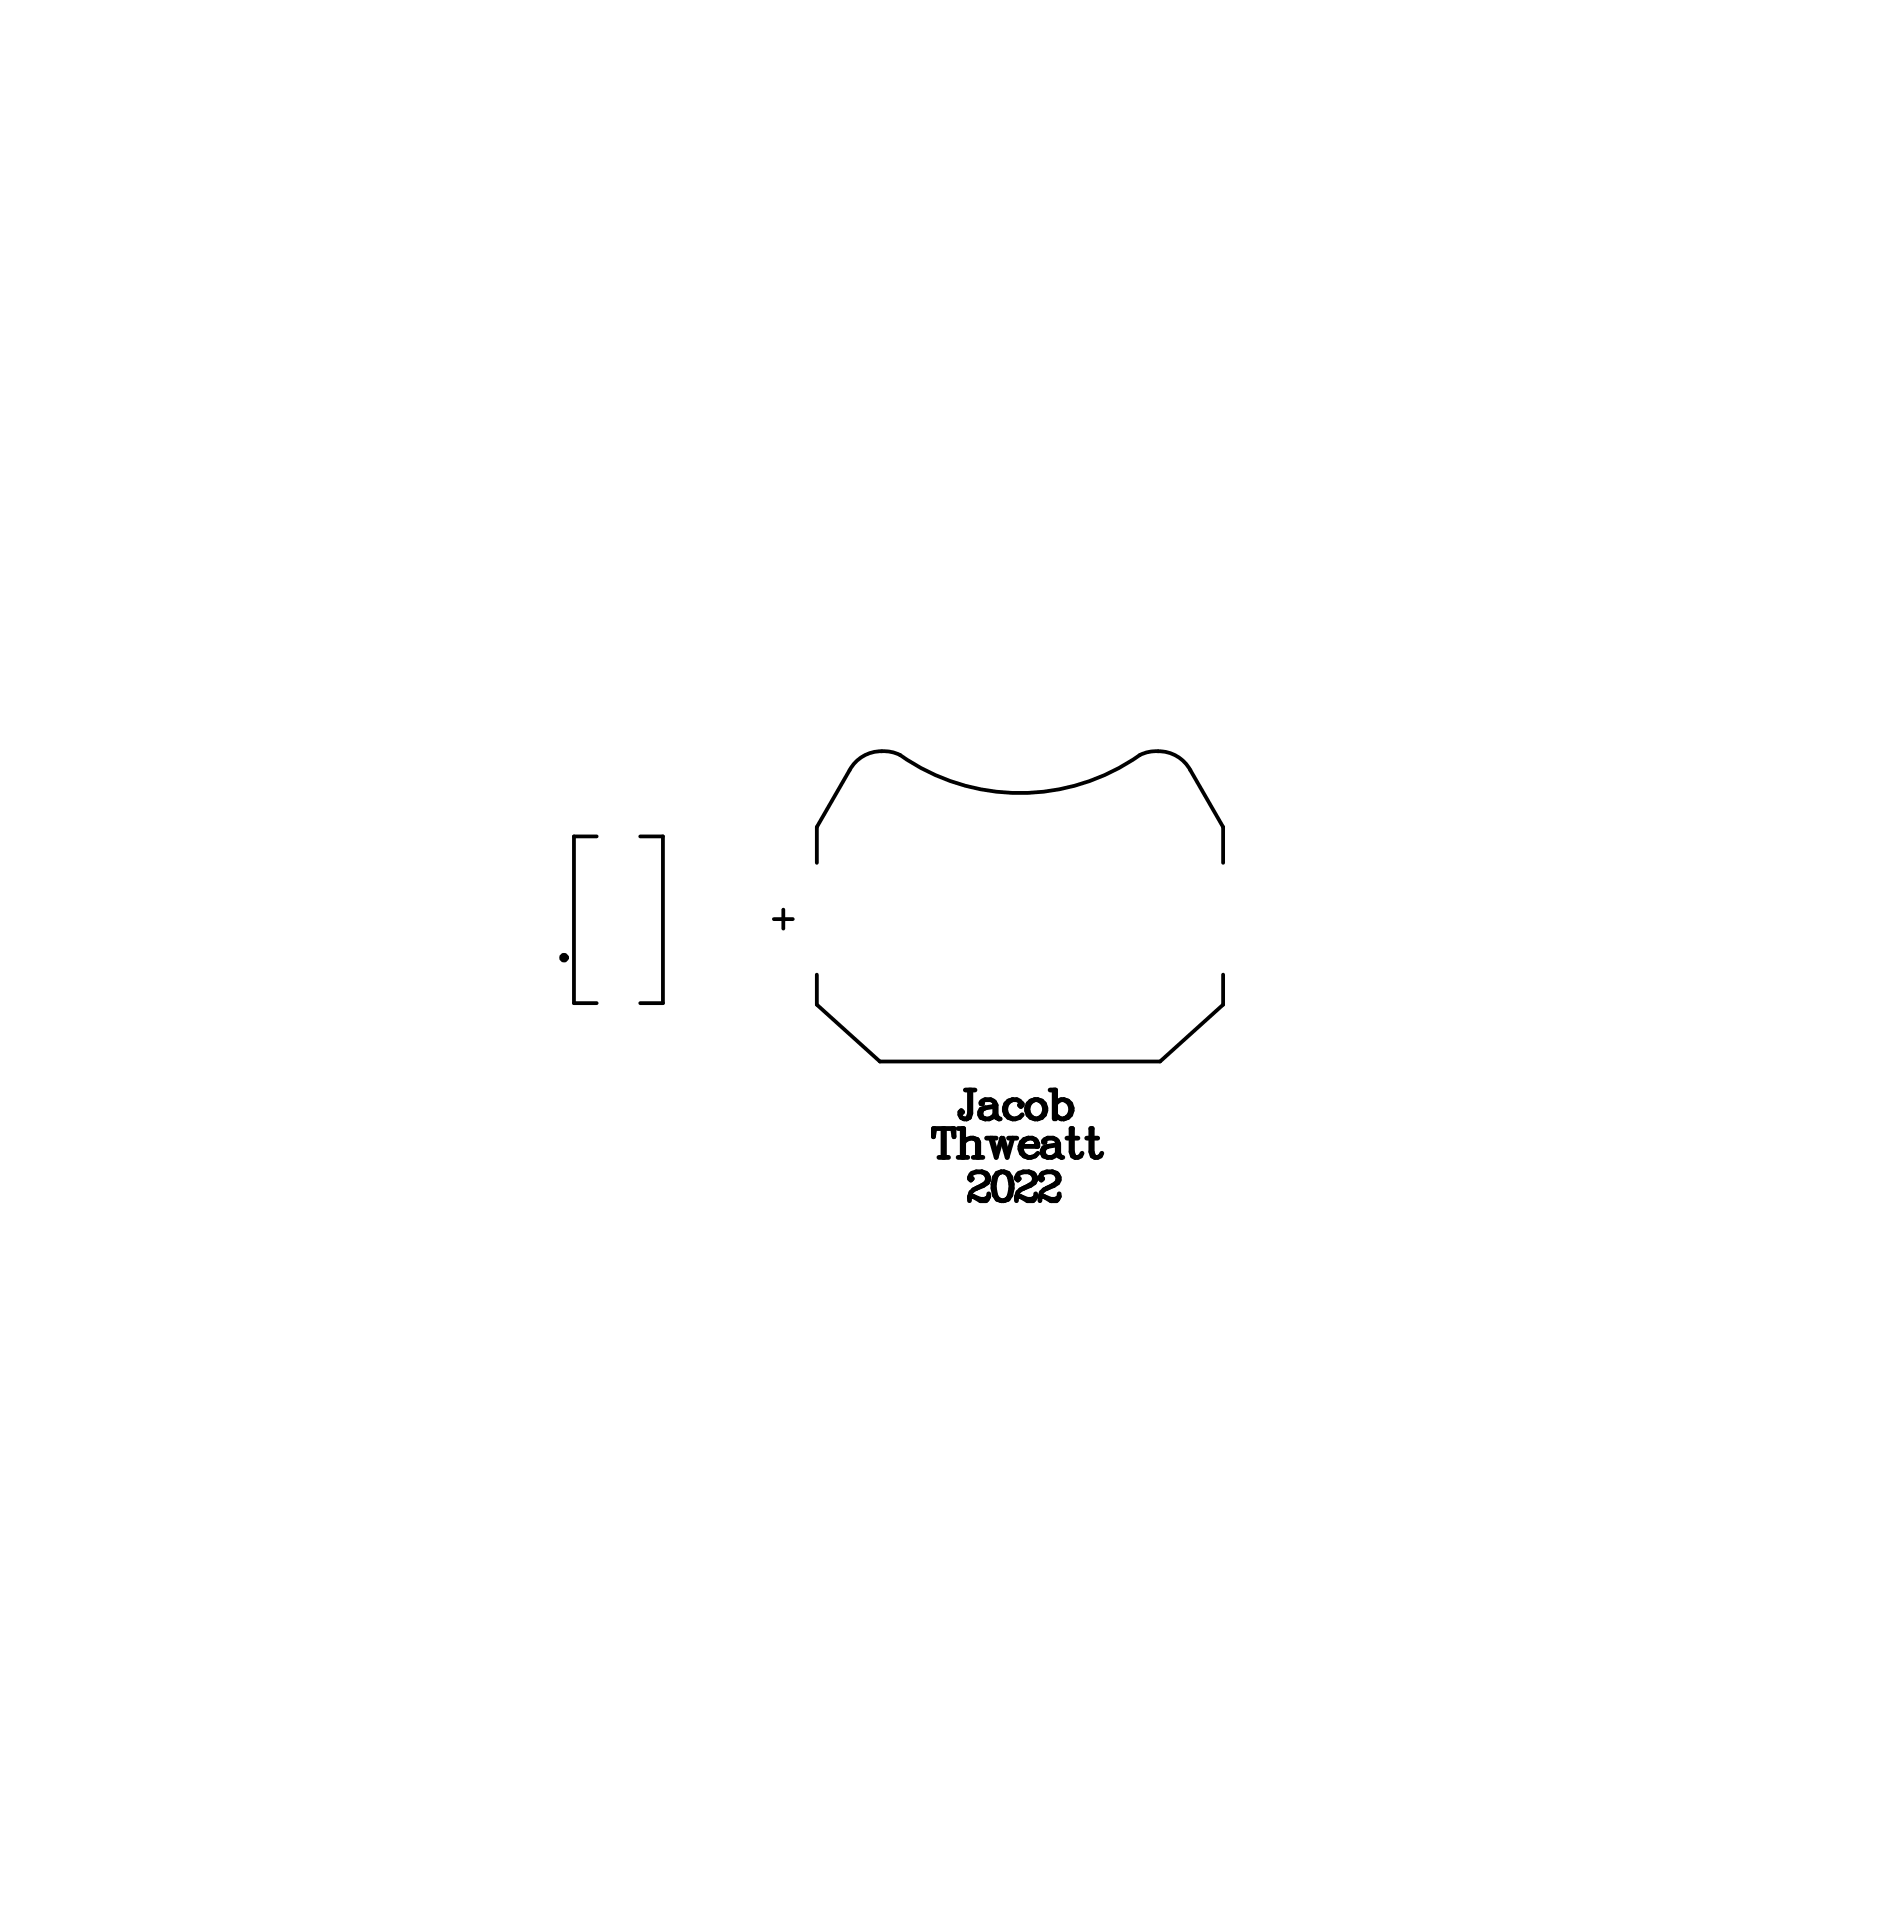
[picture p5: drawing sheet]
<svg xmlns="http://www.w3.org/2000/svg" width="167mm" height="170mm" viewBox="0 0 167 170" stroke-linecap="round" stroke-linejoin="round" font-family="sans-serif">
<path d="M52.4 73.5h-2v14.7h2M56.3 73.5h2v14.7h-2M68.8 79.9v1.7M71.8 75.8v-3.1l2.9-5a3.4 3.4 0 0 1 4.4-1.4 18.3 18.3 0 0 0 21.1 0 3.4 3.4 0 0 1 4.4 1.4l2.9 5v3.1M68 80.8h1.7M71.8 85.6v2.7l5.5 5h24.6l5.6-5v-2.7" fill="none" stroke="#000" stroke-width=".33"/>
<g fill="none" stroke="#000" stroke-width=".42">
<path d="M82.1 99.2l-.1 .7v-.7h1.8v.7l-.1-.7M82.9 99.2v2.5M83 99.2v2.5M84.2 99.2h.5v2.5M84.5 97.8l.1-.1-.1-.1-.2 .1a.48 .48 0 0 0 .6 .6M84.6 99.2v2.5M84.8 95.8h.9M85.2 95.8v2l-.3 .5M85.3 95.8v2l-.1 .4-.3 .1M86.3 96.9v.1h-.1l.1-.2 .3-.2h.4l.4 .3M86.6 97.4a.5 .5 0 0 0-.4 .4 .5 .5 0 0 0 .4 .5M86.6 97.4l-.4 .1-.1 .2 .1 .5 .4 .1"/>
<path d="M87.4 98l.1 .2 .3 .1M87.4 98l-.5 .3h-.3M87.4 96.9l.1 .2v.9l.3 .3M87.4 96.9v1.1M87.4 97.1l-.1 .1-.7 .2M87.8 98.3h.1M89 96.6a.69 .69 0 0 1 .8 .5l-.1 .1-.1-.1 .1-.1M89 96.6a.85 .85 0 0 0-.8 .9 .85 .85 0 0 0 .8 .8M89 96.6a.89 .89 0 0 0-.6 .9 .89 .89 0 0 0 .6 .8M89.8 98l-.2 .2-.6 .1M90.9 98.3h.3M90.9 96.6h.3"/>
<path d="M90.9 96.6a.85 .85 0 0 0-.7 .9 .85 .85 0 0 0 .7 .8M90.9 96.6a.89 .89 0 0 0-.6 .9 .89 .89 0 0 0 .6 .8M91.2 96.6a.85 .85 0 0 1 .7 .9 .85 .85 0 0 1-.7 .8M91.2 96.6a.89 .89 0 0 1 .6 .9 .89 .89 0 0 1-.6 .8M92.3 95.8h.5v2.5M92.6 95.8v2.5M92.8 98l.4 .3h.3M93.5 96.6a.89 .89 0 0 1 .6 .9 .89 .89 0 0 1-.6 .8M93.5 96.6l-.5 .2-.2 .2M93.5 96.6a.85 .85 0 0 1 .7 .9 .85 .85 0 0 1-.7 .8M94.1 99.2h.1v2l.3 .5-.3-.1-.1-.4zM95.9 99.2h.1v2l.2 .5-.2-.1-.1-.4z"/>
<path d="M82.5 101.7h.8M84.2 101.7h.8M85.5 101.7h.9M85.5 100l-.6 .1-.2 .3M85.5 100l.4 .1 .1 .3v1.3M85.5 100l.3 .1 .1 .3v1.3M85.6 105.2h-.3l-.1 .1M85.6 105.2l.6 .2h.3l.4-.2M85.6 105.2l.6 .3h.4l.3-.3M86.3 103h-.5l-.4 .1-.2 .4 .1 .2 .1-.1-.1-.1M86.3 103a.62 .62 0 0 1 .3 .9l-1 .6-.3 .3-.1 .7M86.3 103l.3 .1a.58 .58 0 0 1 .2 .8l-1 .5"/>
<path d="M86.7 100h.8M86.9 104.9v.3M87.1 100l.4 1.7 .5-1.7 .5 1.7 .5-1.7M87.2 100l.3 1.3M88 103h.2M88 105.5h.2M88 103l-.4 .1a1.96 1.96 0 0 0 0 2.3l.4 .1M88 103l-.3 .1a1.96 1.96 0 0 0 0 2.3l.3 .1M88.1 100l.4 1.3M88.2 103l.4 .1a1.96 1.96 0 0 1 0 2.3l-.4 .1M88.2 103l.3 .1a1.96 1.96 0 0 1 0 2.3l-.3 .1M88.6 100h.7"/>
<path d="M89.7 105.2h-.3l-.1 .1M89.7 105.2l.6 .2h.3l.4-.2M89.7 105.2l.6 .3h.5l.2-.3M89.7 100.7a.85 .85 0 0 0 .6 1M90.3 100a.85 .85 0 0 0-.7 .9 .85 .85 0 0 0 .7 .8M90.3 100h.4l.3 .1M90.3 100l-.4 .4-.2 .3M90.4 103h-.5l-.3 .1-.3 .4 .1 .2 .2-.1-.2-.1M90.4 103a.62 .62 0 0 1 .4 .9l-1.1 .6-.3 .3-.1 .7M90.4 103l.4 .1a.58 .58 0 0 1 .1 .8l-1 .5M91 100.1l.2 .4v.2h-1.5M91 100.1l.1 .3v.3"/>
<path d="M91 104.9v.3M91.2 101.3l-.2 .3-.7 .1M91.7 105.2h-.2l-.1 .1M91.7 105.2l.6 .2h.4l.4-.2M91.7 105.2l.6 .3h.5l.3-.3M91.8 100.3v.1h-.1v-.1l.4-.3h.4l.4 .3M92.1 100.7l-.4 .2-.1 .2 .1 .5 .4 .1M92.1 100.7a.5 .5 0 0 0-.4 .5 .5 .5 0 0 0 .4 .5M92.5 103h-.5l-.4 .1-.2 .4 .1 .2 .1-.1-.1-.1M92.5 103a.62 .62 0 0 1 .3 .9l-1.1 .6-.2 .3-.1 .7M92.5 103l.3 .1a.58 .58 0 0 1 .1 .8l-.9 .5M92.9 101.3l-.5 .4h-.3"/>
<path d="M92.9 100.3l.1 .2v.8l.3 .4M92.9 100.3v1M92.9 101.3l.1 .3 .3 .1M92.9 100.5l-.1 .1-.7 .1M93.1 104.9v.3M93.3 101.7h.1M93.8 100h.9M95.1 101.3l-.1 .3-.5 .1M95.5 100h1M96.8 101.3l-.1 .3-.5 .1"/>
<circle cx="49.6" cy="84.2" r=".21"/>
</g>
</svg>
